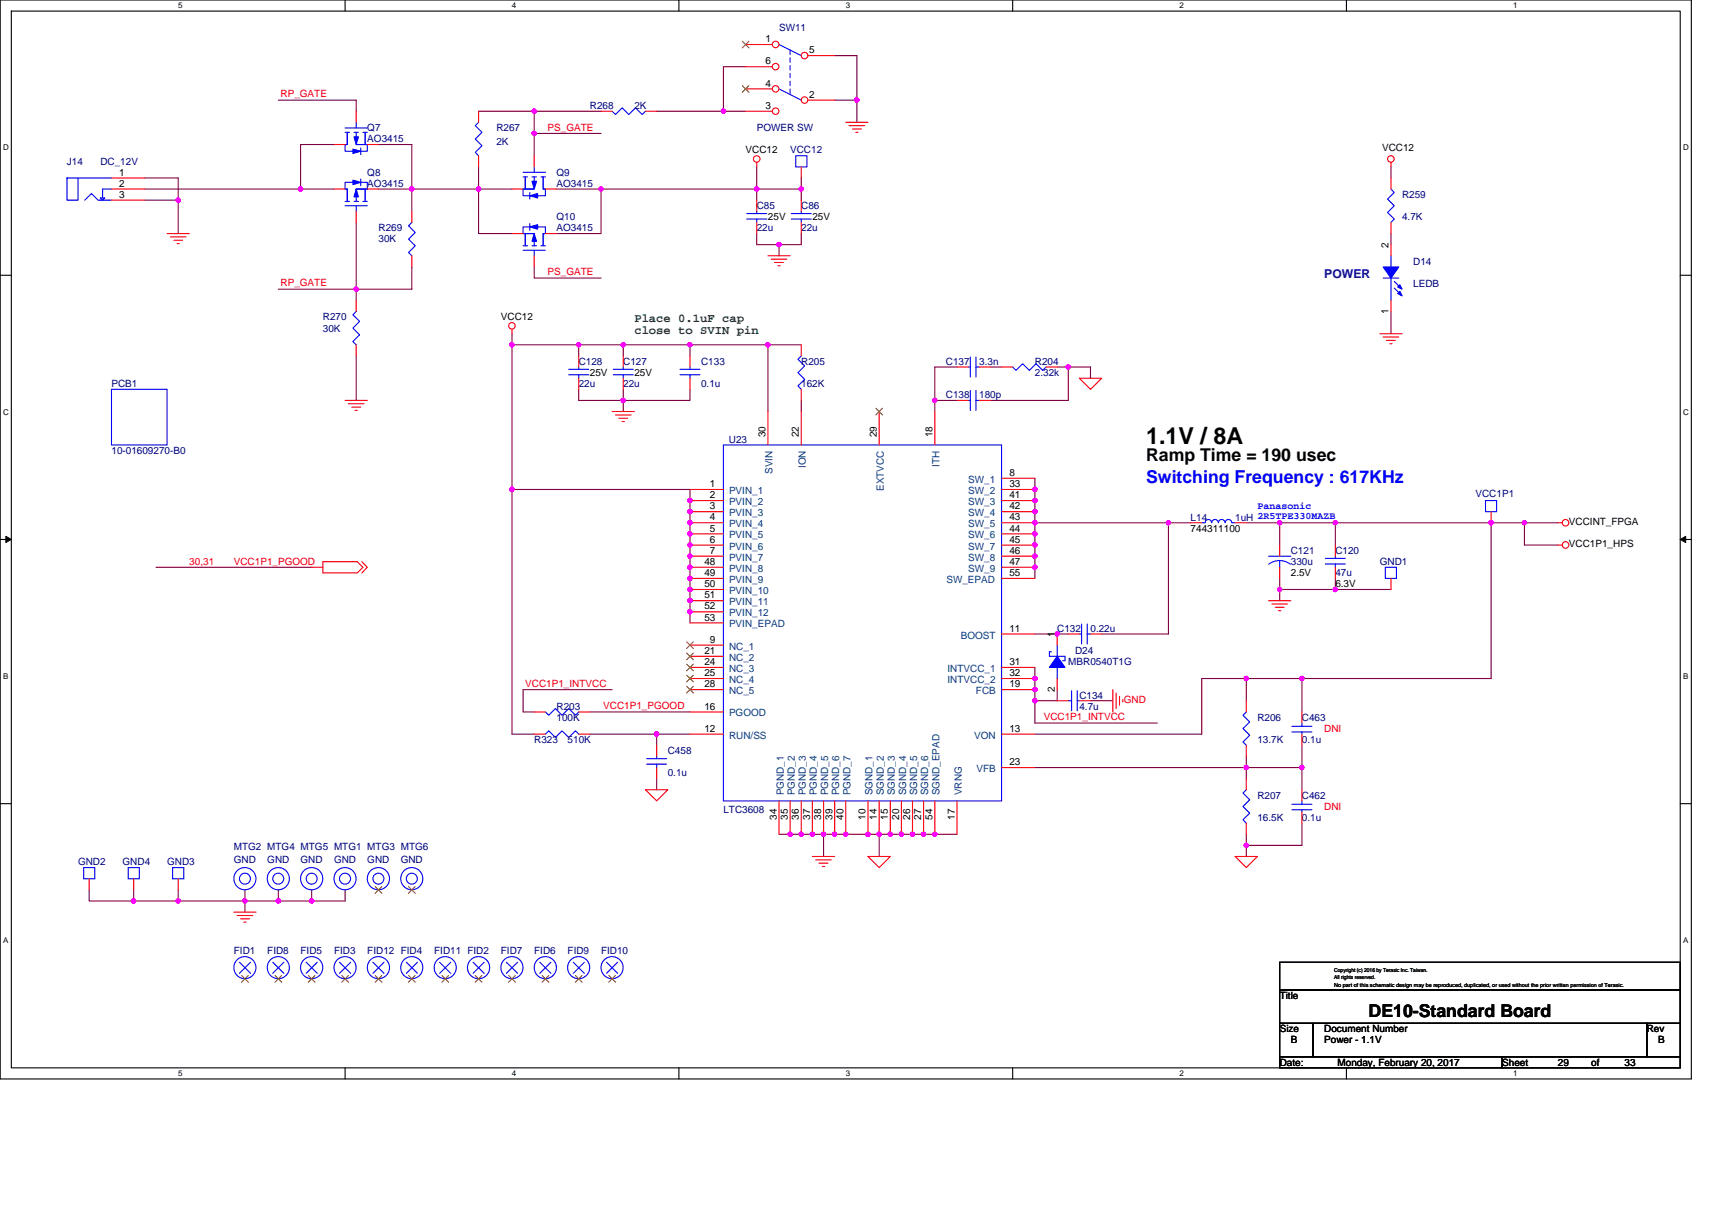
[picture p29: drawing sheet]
<svg xmlns="http://www.w3.org/2000/svg" width="297mm" height="210mm" viewBox="0 0 297 210" stroke-linecap="round" stroke-linejoin="round" font-family="sans-serif">
<defs><g id="words">
<text font-size="4" x="198.9" y="77.1">1.1V / 8A</text>
<g font-size="3.1">
<text x="198.9" y="80.1">Ramp Time = 190 usec</text>
<text x="237.5" y="176.6">DE10-Standard Board</text>
</g>
<text font-size="3.1" fill="#00f" x="198.9" y="83.9">Switching Frequency : 617KHz</text>
<text font-size="2.1" fill="#0000a0" x="229.8" y="48.3">POWER</text>
<g font-size="2.1" fill="#008000">
<text x="110.1" y="55.8">Place 0.1uF cap</text>
<text x="110.1" y="57.9">close to SVIN pin</text>
</g>
<g font-size="1.7" fill="#000080">
<text x="135.2" y="5.4">SW11</text>
<text x="63.7" y="22.8">Q7</text>
<text x="86.1" y="22.8">R267</text>
<text x="102.3" y="18.9">R268</text>
<text x="110.1" y="18.9">2K</text>
<text x="131.3" y="22.8">POWER SW</text>
<text x="11.6" y="28.6">J14</text>
<text x="17.4" y="28.6">DC_12V</text>
<text x="63.7" y="24.7">AO3415</text>
<text x="86.1" y="25.1">2K</text>
<text x="137.1" y="26.6">VCC12</text>
<text x="63.7" y="30.5">Q8</text>
<text x="63.7" y="32.4">AO3415</text>
<text x="96.6" y="30.5">Q9</text>
<text x="96.6" y="32.4">AO3415</text>
<text x="243.3" y="34.4">R259</text>
<text x="65.7" y="40.2">R269</text>
<text x="96.6" y="38.2">Q10</text>
<text x="96.6" y="40.2">AO3415</text>
<text x="131.3" y="36.3">C85</text>
<text x="131.3" y="40.2">22u</text>
<text x="139" y="36.3">C86</text>
<text x="139" y="40.2">22u</text>
<text x="243.3" y="38.2">4.7K</text>
<text x="65.7" y="42.1">30K</text>
<text x="245.2" y="45.9">D14</text>
<text x="245.2" y="49.8">LEDB</text>
<text x="56" y="55.6">R270</text>
<text x="56" y="57.5">30K</text>
<text x="100.4" y="63.3">C128</text>
<text x="108.1" y="63.3">C127</text>
<text x="121.6" y="63.3">C133</text>
<text x="139" y="63.3">R205</text>
<text x="164.1" y="63.3">C137</text>
<text x="169.9" y="63.3">3.3n</text>
<text x="179.6" y="63.3">R204</text>
<text x="179.6" y="65.2">2.32k</text>
<text x="19.3" y="67.2">PCB1</text>
<text x="100.4" y="67.2">22u</text>
<text x="108.1" y="67.2">22u</text>
<text x="121.6" y="67.2">0.1u</text>
<text x="139" y="67.2">162K</text>
<text x="164.1" y="69.1">C138</text>
<text x="169.9" y="69.1">180p</text>
<text x="126.5" y="76.8">U23</text>
<text x="19.3" y="78.8">10-01609270-B0</text>
<text x="256" y="86.3">VCC1P1</text>
<text x="206.6" y="90.3">L14</text>
<text x="214.3" y="90.3">1uH 2R5TPE330MAZB</text>
<text x="224" y="96.1">C121</text>
<text x="224" y="98.1">330u</text>
<text x="231.7" y="96.1">C120</text>
<text x="231.7" y="100">47u</text>
<text x="239.4" y="98.1">GND1</text>
<text x="183.4" y="109.6">C132</text>
<text x="186.5" y="113.5">D24</text>
<text x="189.2" y="109.6">0.22u</text>
<text x="185.4" y="115.4">MBR0540T1G</text>
<text x="96.6" y="123.1">R203</text>
<text x="96.6" y="125.1">100K</text>
<text x="187.3" y="121.2">C134</text>
<text x="187.3" y="123.1">4.7u</text>
<text x="218.2" y="125.1">R206</text>
<text x="225.9" y="125.1">C463</text>
<text x="92.7" y="128.9">R323</text>
<text x="98.5" y="128.9">510K</text>
<text x="115.9" y="130.9">C458</text>
<text x="218.2" y="128.9">13.7K</text>
<text x="225.9" y="128.9">0.1u</text>
<text x="115.9" y="134.7">0.1u</text>
<text x="125.5" y="141.1">LTC3608</text>
<text x="218.2" y="138.6">R207</text>
<text x="218.2" y="142.5">16.5K</text>
<text x="225.9" y="138.6">C462</text>
<text x="225.9" y="142.5">0.1u</text>
<text x="40.6" y="147.5">MTG2 MTG4 MTG5 MTG1 MTG3 MTG6</text>
<text x="40.6" y="149.8">GND</text>
<text x="46.4" y="149.8">GND</text>
<text x="52.2" y="149.8">GND</text>
<text x="58" y="149.8">GND</text>
<text x="63.7" y="149.8">GND</text>
<text x="69.5" y="149.8">GND</text>
<text x="13.5" y="150.2">GND2</text>
<text x="21.3" y="150.2">GND4</text>
<text x="29" y="150.2">GND3</text>
<text x="40.6" y="165.6">FID1</text>
<text x="46.4" y="165.6">FID8</text>
<text x="52.2" y="165.6">FID5</text>
<text x="58" y="165.6">FID3</text>
<text x="63.7" y="165.6">FID12 FID4</text>
<text x="75.3" y="165.6">FID11 FID2</text>
<text x="86.9" y="165.6">FID7</text>
<text x="92.7" y="165.6">FID6</text>
<text x="98.5" y="165.6">FID9</text>
<text x="104.3" y="165.6">FID10</text>
</g>
<g font-size="1.7">
<text x="132.8" y="7.3">1</text>
<text x="132.8" y="11.2">6</text>
<text x="140.4" y="9.2">5</text>
<text x="132.8" y="15">4</text>
<text x="140.4" y="17">2</text>
<text x="132.8" y="18.9">3</text>
<text x="129.4" y="26.6">VCC12</text>
<text x="239.8" y="26.2">VCC12</text>
<text x="20.7" y="30.5">1</text>
<text x="20.7" y="32.4">2</text>
<text x="20.7" y="34.3">3</text>
<text x="133.2" y="38.2">25V</text>
<text x="140.9" y="38.2">25V</text>
<text x="240.9" y="43" transform="rotate(-90 240.9 43)">2</text>
<text x="86.9" y="55.6">VCC12</text>
<text x="240.9" y="54.4" transform="rotate(-90 240.9 54.4)">1</text>
<text x="102.3" y="65.2">25V</text>
<text x="110.1" y="65.2">25V</text>
<text x="132.8" y="75.9" transform="rotate(-90 132.8 75.9)">30</text>
<text x="138.6" y="75.9" transform="rotate(-90 138.6 75.9)">22</text>
<text x="152.1" y="75.9" transform="rotate(-90 152.1 75.9)">29</text>
<text x="161.8" y="75.9" transform="rotate(-90 161.8 75.9)">18</text>
<text x="175.1" y="82.6">8</text>
<text x="123.2" y="84.5">1</text>
<text x="123.2" y="86.5">2</text>
<text x="123.2" y="88.4">3</text>
<text x="175.1" y="84.5">33</text>
<text x="175.1" y="86.5">41</text>
<text x="175.1" y="88.4">42</text>
<text x="123.2" y="90.3">4</text>
<text x="123.2" y="92.2">5</text>
<text x="123.2" y="94.2">6</text>
<text x="175.1" y="90.3">43</text>
<text x="175.1" y="92.2">44</text>
<text x="175.1" y="94.2">45</text>
<text x="206.6" y="92.3">744311100</text>
<text x="272.2" y="91.1">VCCINT_FPGA</text>
<text x="272.2" y="95">VCC1P1_HPS</text>
<text x="122.2" y="98">48</text>
<text x="122.2" y="100">49</text>
<text x="122.2" y="101.9">50</text>
<text x="123.2" y="96.1">7</text>
<text x="175.1" y="96.1">46</text>
<text x="175.1" y="98">47</text>
<text x="175.1" y="100">55</text>
<text x="224" y="100">2.5V</text>
<text x="231.7" y="101.9">6.3V</text>
<text x="122.2" y="103.8">51</text>
<text x="122.2" y="105.8">52</text>
<text x="122.2" y="107.7">53</text>
<text x="122.2" y="113.5">21</text>
<text x="123.2" y="111.5">9</text>
<text x="175.1" y="109.6">11</text>
<text x="183" y="110.6" transform="rotate(-90 183 110.6)">1</text>
<text x="122.2" y="115.4">24</text>
<text x="122.2" y="117.3">25</text>
<text x="122.2" y="119.3">28</text>
<text x="175.1" y="119.3">19</text>
<text x="175.1" y="115.4">31</text>
<text x="175.1" y="117.3">32</text>
<text x="122.2" y="123.1">16</text>
<text x="183" y="120.1" transform="rotate(-90 183 120.1)">2</text>
<text x="122.2" y="127">12</text>
<text x="175.1" y="127">13</text>
<text x="175.1" y="132.8">23</text>
<text x="134.8" y="142.2" transform="rotate(-90 134.8 142.2)">34</text>
<text x="136.7" y="142.2" transform="rotate(-90 136.7 142.2)">35</text>
<text x="138.6" y="142.2" transform="rotate(-90 138.6 142.2)">36</text>
<text x="140.5" y="142.2" transform="rotate(-90 140.5 142.2)">37</text>
<text x="142.5" y="142.2" transform="rotate(-90 142.5 142.2)">38</text>
<text x="144.4" y="142.2" transform="rotate(-90 144.4 142.2)">39</text>
<text x="146.3" y="142.2" transform="rotate(-90 146.3 142.2)">40</text>
<text x="150.2" y="142.2" transform="rotate(-90 150.2 142.2)">10</text>
<text x="152.1" y="142.2" transform="rotate(-90 152.1 142.2)">14</text>
<text x="154.1" y="142.2" transform="rotate(-90 154.1 142.2)">15</text>
<text x="156" y="142.2" transform="rotate(-90 156 142.2)">20</text>
<text x="157.9" y="142.2" transform="rotate(-90 157.9 142.2)">26</text>
<text x="159.8" y="142.2" transform="rotate(-90 159.8 142.2)">27</text>
<text x="161.8" y="142.2" transform="rotate(-90 161.8 142.2)">54</text>
<text x="165.6" y="142.2" transform="rotate(-90 165.6 142.2)">17</text>
<text x="222" y="173.4">Title</text>
<text x="222" y="179.1">Size</text>
<text x="229.8" y="179.1">Document Number</text>
<text x="285.7" y="179.1">Rev</text>
<text x="222" y="184.9">Date:</text>
<text x="224" y="181.1">B</text>
<text x="229.8" y="181.1">Power - 1.1V</text>
<text x="232.1" y="184.9">Monday, February 20, 2017</text>
<text x="260.6" y="184.9">Sheet</text>
<text x="270.3" y="184.9">29</text>
<text x="276.1" y="184.9">of</text>
<text x="281.9" y="184.9">33</text>
<text x="287.7" y="181.1">B</text>
</g>
<g font-size="1.7" fill="#f00">
<text x="48.7" y="16.9">RP_GATE</text>
<text x="95" y="22.7">PS_GATE</text>
<text x="95" y="47.8">PS_GATE</text>
<text x="48.7" y="49.7">RP_GATE</text>
<text x="32.8" y="98.1">30,31</text>
<text x="40.6" y="98.1">VCC1P1_PGOOD</text>
<text x="91.1" y="119.2">VCC1P1_INTVCC</text>
<text x="104.7" y="123.1">VCC1P1_PGOOD</text>
<text x="181.1" y="125">VCC1P1_INTVCC</text>
<text x="195" y="122">GND</text>
<text x="229.8" y="127">DNI</text>
<text x="229.8" y="140.5">DNI</text>
</g>
<g font-size="1.7" fill="#004080">
<text x="134" y="82.2" transform="rotate(-90 134 82.2)">SVIN</text>
<text x="139.8" y="81.3" transform="rotate(-90 139.8 81.3)">ION</text>
<text x="163" y="81" transform="rotate(-90 163 81)">ITH</text>
<text x="168" y="83.8">SW_1</text>
<text x="126.5" y="85.7">PVIN_1</text>
<text x="126.5" y="87.7">PVIN_2</text>
<text x="126.5" y="89.6">PVIN_3</text>
<text x="153.3" y="85.2" transform="rotate(-90 153.3 85.2)">EXTVCC</text>
<text x="168" y="85.7">SW_2</text>
<text x="168" y="87.7">SW_3</text>
<text x="168" y="89.6">SW_4</text>
<text x="126.5" y="91.5">PVIN_4</text>
<text x="126.5" y="93.4">PVIN_5</text>
<text x="126.5" y="95.4">PVIN_6</text>
<text x="168" y="91.5">SW_5</text>
<text x="168" y="93.4">SW_6</text>
<text x="168" y="95.4">SW_7</text>
<text x="126.5" y="97.3">PVIN_7</text>
<text x="126.5" y="99.2">PVIN_8</text>
<text x="126.5" y="101.2">PVIN_9</text>
<text x="164.2" y="101.2">SW_EPAD</text>
<text x="168" y="97.3">SW_8</text>
<text x="168" y="99.2">SW_9</text>
<text x="126.5" y="103.1">PVIN_10</text>
<text x="126.5" y="105">PVIN_11</text>
<text x="126.5" y="107">PVIN_12</text>
<text x="126.5" y="108.9">PVIN_EPAD</text>
<text x="126.5" y="112.7">NC_1</text>
<text x="166.7" y="110.8">BOOST</text>
<text x="126.5" y="114.7">NC_2</text>
<text x="126.5" y="116.6">NC_3</text>
<text x="126.5" y="118.5">NC_4</text>
<text x="164.4" y="116.6">INTVCC_1</text>
<text x="164.4" y="118.5">INTVCC_2</text>
<text x="126.5" y="124.3">PGOOD</text>
<text x="126.5" y="120.5">NC_5</text>
<text x="169.3" y="120.5">FCB</text>
<text x="126.5" y="128.2">RUN/SS</text>
<text x="169" y="128.2">VON</text>
<text x="169.4" y="134">VFB</text>
<text x="136" y="138" transform="rotate(-90 136 138)">PGND_1</text>
<text x="137.9" y="138" transform="rotate(-90 137.9 138)">PGND_2</text>
<text x="139.8" y="138" transform="rotate(-90 139.8 138)">PGND_3</text>
<text x="141.7" y="138" transform="rotate(-90 141.7 138)">PGND_4</text>
<text x="143.7" y="138" transform="rotate(-90 143.7 138)">PGND_5</text>
<text x="145.6" y="138" transform="rotate(-90 145.6 138)">PGND_6</text>
<text x="147.5" y="138" transform="rotate(-90 147.5 138)">PGND_7</text>
<text x="151.4" y="138" transform="rotate(-90 151.4 138)">SGND_1</text>
<text x="153.3" y="138" transform="rotate(-90 153.3 138)">SGND_2</text>
<text x="155.3" y="138" transform="rotate(-90 155.3 138)">SGND_3</text>
<text x="157.2" y="138" transform="rotate(-90 157.2 138)">SGND_4</text>
<text x="159.1" y="138" transform="rotate(-90 159.1 138)">SGND_5</text>
<text x="161.1" y="138" transform="rotate(-90 161.1 138)">SGND_6</text>
<text x="163" y="138" transform="rotate(-90 163 138)">SGND_EPAD</text>
<text x="166.9" y="138" transform="rotate(-90 166.9 138)">VRNG</text>
</g>
<text font-size="1.7" fill="#00f" x="218.2" y="88.3">Panasonic</text>
<g font-size="1.4">
<text x="30.9" y="1.5">5</text>
<text x="88.8" y="1.5">4</text>
<text x="146.7" y="1.5">3</text>
<text x="204.7" y="1.5">2</text>
<text x="262.6" y="1.5">1</text>
<text x=".5" y="26.1">D</text>
<text x="292" y="26.1">D</text>
<text x=".5" y="71.9">C</text>
<text x="292" y="71.9">C</text>
<text x=".5" y="117.8">B</text>
<text x="292" y="117.8">B</text>
<text x=".5" y="163.6">A</text>
<text x="292" y="163.6">A</text>
<text x="30.9" y="186.8">5</text>
<text x="88.8" y="186.8">4</text>
<text x="146.7" y="186.8">3</text>
<text x="204.7" y="186.8">2</text>
<text x="262.6" y="186.8">1</text>
</g>
<g font-size="1">
<text x="231.5" y="168.6">Copyright (c) 2016 by Terasic Inc. Taiwan.</text>
<text x="231.5" y="171.3">No part of this schematic design may be reproduced, duplicated, or used without the prior written permission of Terasic.</text>
<text x="231.5" y="169.9">All rights reserved.</text>
</g>
</g></defs>
<path d="M0 0h293.5v187.2h-293.5zM2 1.9h289.5v183.4h-289.5z" fill="none" stroke="#000" stroke-width=".19"/>
<g fill="#fff">
<path d="M30.9 .2h.8v1.6h-.8z"/>
<path d="M30.9 185.5h.8v1.6h-.8z"/>
</g>
<path d="M59.9 0v1.9M59.9 185.3v1.9" fill="none" stroke="#000" stroke-width=".19"/>
<g fill="#fff">
<path d="M88.8 .2h.8v1.6h-.8z"/>
<path d="M88.8 185.5h.8v1.6h-.8z"/>
</g>
<path d="M117.8 0v1.9M117.8 185.3v1.9" fill="none" stroke="#000" stroke-width=".19"/>
<g fill="#fff">
<path d="M146.7 .2h.8v1.6h-.8z"/>
<path d="M146.7 185.5h.8v1.6h-.8z"/>
</g>
<path d="M175.7 0v1.9M175.7 185.3v1.9" fill="none" stroke="#000" stroke-width=".19"/>
<g fill="#fff">
<path d="M204.7 .2h.7v1.6h-.7z"/>
<path d="M204.7 185.5h.7v1.6h-.7z"/>
</g>
<path d="M233.6 0v1.9M233.6 185.3v1.9" fill="none" stroke="#000" stroke-width=".19"/>
<g fill="#fff">
<path d="M262.6 .2h.7v1.6h-.7z"/>
<path d="M262.6 185.5h.7v1.6h-.7z"/>
<path d="M.5 24.8h1v1.6h-1z"/>
<path d="M292 24.8h1v1.6h-1z"/>
<path d="M.5 70.7h1v1.5h-1z"/>
<path d="M292 70.7h1v1.5h-1z"/>
</g>
<path d="M0 47.8h2M291.5 47.8h2" fill="none" stroke="#000" stroke-width=".19"/>
<g fill="#fff">
<path d="M.5 116.5h.9v1.6h-.9z"/>
<path d="M292 116.5h.9v1.6h-.9z"/>
</g>
<path d="M0 93.6h2M291.5 93.6h2" fill="none" stroke="#000" stroke-width=".19"/>
<path d="M1 93.1l1 .5-1 .5zM291.5 93.6l1-.5v1z" fill="#000" stroke="#000" stroke-width=".17"/>
<g fill="#fff">
<path d="M.5 162.4h.9v1.5h-.9z"/>
<path d="M292 162.4h.9v1.5h-.9z"/>
</g>
<path d="M0 139.5h2M291.5 139.5h2M222 167h69.5v4.8h-69.5zM222 171.8h69.5v5.8h-69.5zM222 177.6h5.8v5.8h-5.8zM227.8 177.6h57.9v5.8h-57.9zM285.7 177.6h5.8v5.8h-5.8zM222 183.4h38.6v1.9h-38.6zM260.6 183.4h30.9v1.9h-30.9z" fill="none" stroke="#000" stroke-width=".19"/>
<g fill="none" stroke="#800040" stroke-width=".19">
<path d="M48.3 17.4h13.5v1.9M83 19.3h9.7M104.3 19.3h-11.6v3.9M113.9 19.3h11.6M125.5 19.3h3.9M129.4 11.6h-3.9v7.7M144.8 17.4h3.9M144.8 9.7h3.9v11.5M25.1 32.8h27.1M25.1 30.9h5.8v3.8M25.1 34.7h5.8M30.9 34.7v5.8"/>
<path d="M52.2 32.8h5.8M58 25.1h-5.8v7.7M61.8 38.6v11.6h-13.5M65.7 32.8h5.8M65.7 25.1h5.8v7.7M71.5 32.8v3.9M71.5 32.8h11.5M83 29v3.8M83 32.8h5.8M83 32.8v7.7h5.8M92.7 23.2h11.6M92.7 23.2v3.8"/>
<path d="M96.6 32.8h7.7M104.3 32.8h27M104.3 32.8v7.7h-7.7M131.3 32.8v1.9M131.3 29v3.8M131.3 32.8h7.7M139 32.8v1.9M139 30.9v1.9M241.3 29v1.9M71.5 46.3v3.9h-9.7v1.9M88.8 59.8v25.1M88.8 57.9v1.9"/>
<path d="M88.8 59.8h11.6M92.7 46.3v2h11.6M100.4 59.8h7.7M100.4 59.8v2M108.1 59.8v2M108.1 59.8h11.6M119.7 59.8v2M119.7 59.8h13.5M131.3 40.5v2h3.9v1.9M133.2 59.8v11.6M133.2 59.8h5.8M139 40.5v2h-3.8"/>
<path d="M241.3 54v3.9M241.3 40.5v2M61.8 61.8v7.7M100.4 67.6v1.9h7.7v1.9M119.7 67.6v1.9h-11.6v-1.9M139 69.5v1.9M162.2 69.5v1.9M162.2 69.5h3.8M166 63.7h-3.8v5.8M171.8 63.7h2M183.4 63.7h2v5.8h-13.6M185.4 63.7h3.8v1.9"/>
<path d="M27.1 98.4h27M88.8 84.9v42.5h3.9M88.8 84.9h30.9v23.2M179.6 83v7.7M179.6 90.7v9.7M179.6 90.7h23.1M202.7 90.7h3.9M202.7 90.7v19.3h-11.5M216.2 90.7h5.8M222 90.7h9.7v3.9M222 90.7v3.9M231.7 90.7h27"/>
<path d="M258.7 90.7v27.1h-32.8M258.7 90.7h5.8M264.5 90.7v3.9h5.8M264.5 90.7h5.8M106.2 119.7h-15.4v3.8h1.9M179.6 110h5.8M179.6 115.8v5.8M183.4 119.7v1.9h-3.8M216.2 117.8h9.7M216.2 117.8h-7.7v9.6h-28.9M216.2 117.8v3.8M222 102.3h9.7"/>
<path d="M222 100.4v1.9M222 102.3v1.9M225.9 117.8v5.7M231.7 102.3h9.6M231.7 100.4v1.9M102.3 127.4h11.6M102.3 123.5h17.4M113.9 135.1v2M113.9 127.4v1.9M113.9 127.4h5.8M179.6 133.2h36.6M179.6 121.6v3.9h21.2"/>
<path d="M189.2 121.6h3.9M216.2 133.2h9.7M216.2 131.3v1.9M216.2 133.2v1.9M225.9 129.3v3.9M225.9 133.2v3.9M15.5 154.4v2h7.7M23.2 154.4v2M30.9 154.4v2h-7.7M30.9 156.4h11.6M42.5 156.4v1.9M42.5 156.4h5.8"/>
<path d="M42.5 154.4v2M48.3 154.4v2M48.3 156.4h5.8M54.1 154.4v2M59.9 154.4v2h-5.8M142.9 144.8v3.8M142.9 144.8h9.6M142.9 144.8h-7.7M152.5 144.8v3.8M152.5 144.8h13.5M216.2 144.8v1.9M216.2 146.7v1.9"/>
<path d="M225.9 142.9v3.8h-9.7"/>
</g>
<g fill="#f0f" stroke="#f0f" stroke-width=".19">
<circle cx="54.1" cy="156.3" r=".38"/>
<circle cx="42.5" cy="156.3" r=".38"/>
<circle cx="30.9" cy="156.3" r=".38"/>
<circle cx="148.7" cy="17.4" r=".38"/>
<circle cx="125.5" cy="19.3" r=".38"/>
<circle cx="139" cy="32.8" r=".38"/>
<circle cx="135.2" cy="42.4" r=".38"/>
<circle cx="92.7" cy="19.3" r=".38"/>
<circle cx="30.9" cy="34.7" r=".38"/>
<circle cx="225.9" cy="117.7" r=".38"/>
<circle cx="216.2" cy="117.7" r=".38"/>
<circle cx="258.7" cy="90.7" r=".38"/>
<circle cx="202.7" cy="90.7" r=".38"/>
<circle cx="185.3" cy="63.7" r=".38"/>
<circle cx="162.2" cy="69.5" r=".38"/>
<circle cx="133.2" cy="59.8" r=".38"/>
<circle cx="100.4" cy="59.8" r=".38"/>
<circle cx="137.1" cy="144.8" r=".38"/>
<circle cx="144.8" cy="144.8" r=".38"/>
<circle cx="142.9" cy="144.8" r=".38"/>
<circle cx="140.9" cy="144.8" r=".38"/>
<circle cx="139" cy="144.8" r=".38"/>
<circle cx="156.4" cy="144.8" r=".38"/>
<circle cx="154.5" cy="144.8" r=".38"/>
<circle cx="162.2" cy="144.8" r=".38"/>
<circle cx="160.3" cy="144.8" r=".38"/>
<circle cx="158.3" cy="144.8" r=".38"/>
<circle cx="152.5" cy="144.8" r=".38"/>
<circle cx="88.8" cy="59.8" r=".38"/>
<circle cx="119.7" cy="106.2" r=".38"/>
<circle cx="119.7" cy="104.2" r=".38"/>
<circle cx="119.7" cy="88.8" r=".38"/>
<circle cx="119.7" cy="86.9" r=".38"/>
<circle cx="119.7" cy="102.3" r=".38"/>
<circle cx="119.7" cy="90.7" r=".38"/>
<circle cx="119.7" cy="96.5" r=".38"/>
<circle cx="119.7" cy="94.6" r=".38"/>
<circle cx="119.7" cy="100.4" r=".38"/>
<circle cx="119.7" cy="98.4" r=".38"/>
<circle cx="119.7" cy="92.6" r=".38"/>
<circle cx="113.9" cy="127.4" r=".38"/>
<circle cx="88.8" cy="84.9" r=".38"/>
<circle cx="183.4" cy="110" r=".38"/>
<circle cx="179.6" cy="86.9" r=".38"/>
<circle cx="179.6" cy="84.9" r=".38"/>
<circle cx="179.6" cy="92.6" r=".38"/>
<circle cx="179.6" cy="88.8" r=".38"/>
<circle cx="179.6" cy="96.5" r=".38"/>
<circle cx="179.6" cy="94.6" r=".38"/>
<circle cx="179.6" cy="121.6" r=".38"/>
<circle cx="222" cy="90.7" r=".38"/>
<circle cx="108.1" cy="59.8" r=".38"/>
<circle cx="119.7" cy="59.8" r=".38"/>
<circle cx="179.6" cy="119.7" r=".38"/>
<circle cx="179.6" cy="117.7" r=".38"/>
<circle cx="179.6" cy="98.4" r=".38"/>
<circle cx="48.3" cy="156.3" r=".38"/>
<circle cx="179.6" cy="90.7" r=".38"/>
<circle cx="23.2" cy="156.3" r=".38"/>
<circle cx="231.7" cy="90.7" r=".38"/>
<circle cx="264.5" cy="90.7" r=".38"/>
<circle cx="222" cy="102.3" r=".38"/>
<circle cx="231.7" cy="102.3" r=".38"/>
<circle cx="150.6" cy="144.8" r=".38"/>
<circle cx="146.7" cy="144.8" r=".38"/>
<circle cx="225.9" cy="133.2" r=".38"/>
<circle cx="216.2" cy="133.2" r=".38"/>
<circle cx="216.2" cy="146.7" r=".38"/>
<circle cx="52.1" cy="32.8" r=".38"/>
<circle cx="61.8" cy="50.2" r=".38"/>
<circle cx="83" cy="32.8" r=".38"/>
<circle cx="71.4" cy="32.8" r=".38"/>
<circle cx="131.3" cy="32.8" r=".38"/>
<circle cx="104.3" cy="32.8" r=".38"/>
<circle cx="92.7" cy="23.1" r=".38"/>
<circle cx="108.1" cy="69.5" r=".38"/>
</g>
<g fill="none" stroke="#f00" stroke-width=".19">
<path d="M61.8 19.3v1.9M83 19.3v1.9M104.3 19.3h1.9M112 19.3h1.9M19.3 30.9h5.8M19.3 32.8h5.8M19.3 34.7h5.8M58 32.8h1.9M58 25.1h1.9M61.8 36.7v1.9M63.7 32.8h2M63.7 25.1h2"/>
<path d="M71.5 36.7v1.9M83 27v2M88.8 32.8h2M92.7 27v2M94.6 32.8h2M131.3 28.2v.8M139 29v1.9M139 34.7v2M139 38.6v1.9M146.7 21.2h3.9M147.3 21.8h2.7M147.9 22.4h1.6"/>
<path d="M148.5 23h.4M241.3 28.2v.8M241.3 30.9v1.9M241.3 38.6v1.9M29 40.5h3.8M29.6 41.1h2.7M30.2 41.7h1.5M30.7 42.3h.4M61.8 59.8v2M61.8 52.1v1.9M71.5 44.4v1.9M88.8 40.5h2"/>
<path d="M88.8 57.1v.8M92.7 44.4v1.9M94.6 40.5h2M133.2 44.4h3.9M133.8 45h2.7M134.4 45.6h1.5M135 46.1h.4M139 59.8v2M239.4 57.9h3.9M240 58.5h2.7M240.6 59.1h1.5M241.1 59.6h.4"/>
<path d="M241.3 42.5v1.9M241.3 52.1v1.9M59.9 69.5h3.8M60.4 70.1h2.8M61 70.7h1.6M61.6 71.2h.4M100.4 61.8v1.9M100.4 65.6v2M106.2 71.4h3.9M106.8 72h2.7M107.4 72.6h1.5M107.9 73.2h.4"/>
<path d="M119.7 61.8v1.9M119.7 65.6v2M133.2 71.4v5.8M139 67.6v1.9M139 71.4v5.8M152.5 71.4v5.8M162.2 71.4v5.8M166 69.5h2M169.9 69.5h1.9M187.3 65.6h3.9l-2 2zM54.1 98.4h1.9M56 97.5h6l1 .9-1 1h-6z"/>
<path d="M62.8 97.5l.9 .9-.9 1M119.7 84.9h5.8M119.7 86.9h5.8M119.7 88.8h5.8M119.7 90.7h5.8M119.7 92.6h5.8M119.7 94.6h5.8M119.7 96.5h5.8M119.7 98.4h5.8M173.8 83h5.8M173.8 84.9h5.8M173.8 86.9h5.8"/>
<path d="M173.8 88.8h5.8M173.8 90.7h5.8M173.8 92.6h5.8M173.8 94.6h5.8M173.8 96.5h5.8M173.8 98.4h5.8M206.6 90.7h1.9M214.3 90.7h1.9M231.7 94.6v1.9M231.7 98.4v2M258.7 88.8v1.9M270.3 94.6h.8"/>
<path d="M270.3 90.7h.8M119.7 100.4h5.8M119.7 102.3h5.8M119.7 104.2h5.8M119.7 106.2h5.8M119.7 108.1h5.8M119.7 112h5.8M119.7 113.9h5.8M119.7 115.8h5.8M119.7 117.8h5.8M119.7 119.7h5.8M173.8 100.4h5.8"/>
<path d="M173.8 110h5.8M173.8 119.7h5.8M173.8 115.8h5.8M173.8 117.8h5.8M185.4 110h1.9M189.2 110h2M193.1 119.7v3.8M220.1 104.2h3.9M220.7 104.8h2.7M221.3 105.4h1.5M221.8 106h.4M241.3 100.4v1.9"/>
<path d="M92.7 127.4h1.9M92.7 123.5h1.9M100.4 127.4h1.9M100.4 123.5h1.9M112 137.1h3.9l-2 1.9zM113.9 129.3v2M113.9 133.2v1.9M119.7 127.4h5.8M119.7 123.5h5.8M135.2 139v5.8M137.1 139v5.8M139 139v5.8"/>
<path d="M140.9 139v5.8M142.9 139v5.8M144.8 139v5.8M146.7 139v5.8M150.6 139v5.8M152.5 139v5.8M154.5 139v5.8M156.4 139v5.8M158.3 139v5.8M160.2 139v5.8M162.2 139v5.8M166 139v5.8"/>
<path d="M173.8 133.2h5.8M173.8 127.4h5.8M193.7 120.3v2.7M194.2 120.8v1.6M194.8 121.4v.4M216.2 135.1v2M216.2 129.3v2M216.2 121.6v1.9M225.9 137.1v1.9M225.9 127.4v1.9M225.9 123.5v2M15.5 152.5v1.9"/>
<path d="M23.2 152.5v1.9M30.9 152.5v1.9M40.6 158.3h3.8M41.1 158.9h2.8M41.7 159.4h1.6M42.5 154.4h.1M48.3 154.4h.1M54.1 154.4h.1M65.7 154.4h.1M71.5 154.4h.1M140.9 148.6h3.9M141.5 149.2h2.7"/>
<path d="M142.1 149.8h1.6M142.7 150.4h.4M150.6 148.6h3.9l-2 2zM214.3 148.6h3.9l-2 2zM216.2 142.9v1.9M225.9 140.9v2M42.3 160h.4M42.5 169.9h.1M48.3 169.9h.1M59.9 169.9h.1M65.7 169.9h.1M71.5 169.9h.1"/>
<path d="M77.3 169.9h.1M83 169.9h.1M88.8 169.9h.1M94.6 169.9h.1M100.4 169.9h.1M106.2 169.9h.1"/>
<circle cx="131.3" cy="27.6" r=".57"/>
<circle cx="241.3" cy="27.6" r=".57"/>
<circle cx="88.8" cy="56.5" r=".57"/>
<circle cx="271.6" cy="94.6" r=".57"/>
<circle cx="271.6" cy="90.7" r=".57"/>
</g>
<g fill="none" stroke="#00f" stroke-width=".19">
<path d="M106.2 19.3l.6 .6 1.1-1.2 1.2 1.2 1.2-1.2 1.1 1.2 .6-.6M135.2 7.7l3.8 2M135.2 15.4l3.8 2M137.1 8.7v.8M137.1 10v.8M137.1 11.4v.7M137.1 12.7v.8M137.1 14.1v.8M137.1 15.4v.8M11.6 30.9h1.9v3.8h-1.9zM13.5 30.9h5.8M14.7 34.7l1.2-1.1 1.1 1.1h2.3"/>
<path d="M17.4 34.4h.8l-.4 .3zM19.3 32.8h-1.5v1.6M59.9 32.8h.4v1.9M59.9 25.1v1.1h1.3M59.9 35.7h3.8M59.9 22.2h3.8M59.9 32.8h.4v2.1M59.9 34.9h.7M59.9 23h.7M60.3 23.2v1.9h-.4M60.3 23v2.1h-.4M61.2 31.6h-1.3v1.2"/>
<path d="M61.4 34.9h.8M61.4 23h.8M61.8 33.8v1.1M61.8 30.9h.1M61.8 23v1.1M61.8 27h.1M61.8 35.7v1M61.8 25.1h1.9v1.1h-1.1M61.8 21.2v1M62.6 31.6h1.1v1.2h-1.9M62.6 31.1v1.1M62.6 25.7v1.1"/>
<path d="M63 34.9h.7M63 23h.7M63.3 33v1.7M63.3 32.8v2.1M63.3 23.2v1.7M63.3 23v2.1M71.5 38.6l-.6 .6 1.1 1.1-1.1 1.2 1.1 1.2-1.1 1.1 .6 .6M83 21.2l-.5 .6 1.1 1.2-1.1 1.1 1.1 1.2-1.1 1.1 .5 .6M90.8 29.9h3.8M90.8 30.7h.7M91.1 30.7v2.1M91.1 30.9v1.7"/>
<path d="M91.9 39.4h-1.1v1.1h1.9M91.9 38.8v1.2M91.9 33.4v1.1M92.3 30.7h.8M92.7 38.6h.1M92.7 29v.9M92.7 30.7v1.2M92.7 34.7h.1M92.7 32.8h-1.9v1.2h1.1M93.3 39.4h1.3v1.1M93.8 30.7h.8M94.2 30.9v1.9h.4"/>
<path d="M94.2 30.7v2.1h.4M94.6 32.8v1.2h-1.3M137.3 38h3.5M137.3 37.1h3.5M138.1 27h1.9v2h-1.9zM139 36.7v.4M139 38v.6M241.3 32.8l.6 .6-1.2 1.1 1.2 1.2-1.2 1.2 1.2 1.1-.6 .6M61.8 54l-.6 .6 1.2 1.2-1.2 1.1 1.2 1.2-1.2 1.2 .6 .5M90.8 43.4h3.8M90.8 42.7h.7M91.1 40.5v2.2"/>
<path d="M91.1 40.7v1.8M92.3 42.7h.8M92.7 43.4v1M92.7 41.5v1.2M93.8 42.7h.8M94.6 40.5h-.4v2M94.6 40.5h-.4v2.2M240 48.3h2.7M241.3 44.4v1.9M241.3 48.3v3.8M241.9 48.8l1.2 1.2M241.9 50l1.2 1.2"/>
<path d="M19.3 67.6h9.7v9.6h-9.7zM98.7 65h3.4M98.7 64.1h3.4M100.4 63.7v.4M100.4 65v.6M118 65h3.5M118 64.1h3.5M119.7 63.7v.4M119.7 65v.6M125.5 77.2h48.3v61.8h-48.3zM139 61.8l-.6 .6 1.2 1.1-1.2 1.2 1.2 1.1-1.2 1.2 .6 .6M168 69.5h.4"/>
<path d="M168.4 67.8v3.4M169.3 69.5h.6M169.3 67.8v3.4M211.4 90.7a.57 .57 0 0 0-.6-.6 .57 .57 0 0 0-.6 .6 .57 .57 0 0 0-.5-.6 .57 .57 0 0 0-.6 .6h-.6M211.4 90.7a.57 .57 0 0 1 .6-.6 .57 .57 0 0 1 .6 .6M212.6 90.7a.57 .57 0 0 1 .5-.6 .57 .57 0 0 1 .6 .6M213.7 90.7h.6M230 97.9h3.4M230 96.9h3.4M231.7 96.5v.4M231.7 97.9v.5M240.4 98.4h1.9v2h-1.9z"/>
<path d="M257.7 86.9h2v1.9h-2zM187.3 110h.4M187.7 108.3v3.5M188.6 110h.6M188.6 108.3v3.5M94.6 127.4l.6-.6 1.2 1.2 1.1-1.2 1.2 1.2 1.1-1.2 .6 .6M94.6 123.5l.6 .6 1.2-1.1 1.1 1.1 1.2-1.1 1.1 1.1 .6-.6M112.2 132.6h3.5M112.2 131.7h3.5M113.9 131.3v.4M113.9 132.6v.6M216.2 137.1l-.5 .5 1.1 1.2-1.1 1.2 1.1 1.1-1.1 1.2 .5 .6"/>
<path d="M216.2 123.5l-.5 .6 1.1 1.2-1.1 1.1 1.1 1.2-1.1 1.2 .5 .5M224.2 139.6h3.4M224.2 126h3.4M224.2 127h3.4M225.9 139v.6M225.9 127v.4M225.9 125.5v.5M14.5 150.6h1.9v1.9h-1.9zM22.2 150.6h2v1.9h-2zM29.9 150.6h2v1.9h-2zM224.2 140.5h3.4M225.9 140.5v.4"/>
<path d="M41.5 167l2 1.9M43.5 167l-2 1.9M47.3 167l2 1.9M49.3 167l-2 1.9M58.9 167l2 1.9M60.9 167l-2 1.9M64.7 167l1.9 1.9M66.6 167l-1.9 1.9M70.5 167l1.9 1.9M72.4 167l-1.9 1.9M76.3 167l1.9 1.9M78.2 167l-1.9 1.9"/>
<path d="M82.1 167l1.9 1.9M84 167l-1.9 1.9M87.9 167l1.9 1.9M89.8 167l-1.9 1.9M93.7 167l1.9 1.9M95.6 167l-1.9 1.9M99.5 167l1.9 1.9M101.4 167l-1.9 1.9M105.2 167l2 1.9M107.2 167l-2 1.9"/>
<circle cx="42.5" cy="152.5" r="1.92"/>
<circle cx="42.5" cy="152.5" r=".95"/>
<circle cx="48.3" cy="152.5" r=".95"/>
<circle cx="48.3" cy="152.5" r="1.92"/>
<circle cx="54.1" cy="152.5" r="1.93"/>
<circle cx="54.1" cy="152.5" r=".95"/>
<circle cx="65.7" cy="152.5" r="1.93"/>
<circle cx="65.7" cy="152.5" r=".95"/>
<circle cx="71.4" cy="152.5" r="1.92"/>
<circle cx="71.5" cy="152.5" r=".95"/>
<circle cx="42.5" cy="167.9" r="1.92"/>
<circle cx="48.3" cy="167.9" r="1.92"/>
<circle cx="59.9" cy="167.9" r="1.92"/>
<circle cx="65.7" cy="167.9" r="1.92"/>
<circle cx="71.4" cy="167.9" r="1.92"/>
<circle cx="77.2" cy="167.9" r="1.92"/>
<circle cx="83" cy="167.9" r="1.92"/>
<circle cx="88.8" cy="167.9" r="1.92"/>
<circle cx="94.6" cy="167.9" r="1.92"/>
<circle cx="100.4" cy="167.9" r="1.92"/>
<circle cx="106.2" cy="167.9" r="1.92"/>
</g>
<g fill="none" stroke="#804000" stroke-width=".17">
<path d="M152 70.8l1.1 1.2M153.1 70.8l-1.1 1.2M119.1 111.4l1.2 1.1M119.1 113.3l1.2 1.2M119.1 115.3l1.2 1.1M119.1 117.2l1.2 1.1M119.1 119.1l1.2 1.2M120.3 111.4l-1.2 1.1M120.3 113.3l-1.2 1.2M120.3 115.3l-1.2 1.1M120.3 117.2l-1.2 1.1M120.3 119.1l-1.2 1.2"/>
<path d="M65.1 153.9l1.2 1.1M66.2 153.9l-1.1 1.1M70.9 153.9l1.1 1.1M72 153.9l-1.1 1.1M41.9 169.3l1.2 1.2M43.1 169.3l-1.2 1.2M47.7 169.3l1.2 1.2M48.9 169.3l-1.2 1.2M59.3 169.3l1.2 1.2M60.4 169.3l-1.1 1.2M65.1 169.3l1.2 1.2M66.2 169.3l-1.1 1.2"/>
<path d="M70.9 169.3l1.1 1.2M72 169.3l-1.1 1.2M76.7 169.3l1.1 1.2M77.8 169.3l-1.1 1.2M82.5 169.3l1.1 1.2M83.6 169.3l-1.2 1.2M88.3 169.3l1.1 1.2M89.4 169.3l-1.2 1.2M94.1 169.3l1.1 1.2M95.2 169.3l-1.2 1.2M99.8 169.3l1.2 1.2M101 169.3l-1.2 1.2"/>
<path d="M105.6 169.3l1.2 1.2M106.8 169.3l-1.2 1.2"/>
</g>
<g fill="#00f" stroke="#00f" stroke-width=".19">
<path d="M92.7 40.5l.4 1.4h-.8z" fill-rule="evenodd"/>
<path d="M91.9 39.4l1.4-.4v.8z" fill-rule="evenodd"/>
<path d="M61.8 32.8l.4 1.4h-.8z" fill-rule="evenodd"/>
<path d="M61.2 31.3l1.4 .3-1.4 .4z" fill-rule="evenodd"/>
<path d="M92.3 31.5h.8l-.4 1.3z" fill-rule="evenodd"/>
<path d="M91.9 34l1.4-.4v.8z" fill-rule="evenodd"/>
<path d="M61.4 23.7h.8l-.4 1.4z" fill-rule="evenodd"/>
<path d="M61.2 25.9l1.4 .3-1.4 .4z" fill-rule="evenodd"/>
<path d="M240 46.3h2.7l-1.4 2z" fill-rule="evenodd"/>
<path d="M242.9 50.6l.4 .8-.8-.5z" fill-rule="evenodd"/>
<path d="M242.9 49.4l.4 .8-.8-.4z" fill-rule="evenodd"/>
</g>
<circle cx="139.6" cy="9.6" r=".57" fill="#fff" stroke="#f00" stroke-width=".19"/>
<path d="M140.2 9.7h4.6" fill="none" stroke="#f00" stroke-width=".19"/>
<circle cx="134.6" cy="7.7" r=".57" fill="#fff" stroke="#f00" stroke-width=".19"/>
<path d="M129.4 7.7h4.6" fill="none" stroke="#f00" stroke-width=".19"/>
<path d="M128.8 7.2l1.2 1.1M129.9 7.2l-1.1 1.1" fill="none" stroke="#804000" stroke-width=".17"/>
<circle cx="134.6" cy="11.6" r=".57" fill="#fff" stroke="#f00" stroke-width=".19"/>
<path d="M129.4 11.6h4.6" fill="none" stroke="#f00" stroke-width=".19"/>
<circle cx="139.6" cy="17.4" r=".57" fill="#fff" stroke="#f00" stroke-width=".19"/>
<path d="M140.2 17.4h4.6" fill="none" stroke="#f00" stroke-width=".19"/>
<circle cx="134.6" cy="15.4" r=".57" fill="#fff" stroke="#f00" stroke-width=".19"/>
<path d="M129.4 15.4h4.6" fill="none" stroke="#f00" stroke-width=".19"/>
<path d="M128.8 14.9l1.2 1.1M129.9 14.9l-1.1 1.1" fill="none" stroke="#804000" stroke-width=".17"/>
<circle cx="134.6" cy="19.3" r=".57" fill="#fff" stroke="#f00" stroke-width=".19"/>
<g fill="none" stroke="#f00" stroke-width=".19">
<path d="M129.4 19.3h4.6M131.3 34.7v2M131.3 38.6v1.9M108.1 61.8v1.9M108.1 65.6v2M166 63.7h2M169.9 63.7h1.9M173.8 63.7h1.9M181.5 63.7h1.9M222 94.6v1.9M222 98.4v2M183.4 117.8v1.9"/>
<path d="M183.4 110v2M183.4 121.6h2M187.3 121.6h1.9M59.9 154.4h.1M54.1 169.9h.1"/>
</g>
<g fill="none" stroke="#00f" stroke-width=".19">
<path d="M129.6 38h3.4M129.6 37.1h3.4M131.3 36.7v.4M131.3 38v.6M106.4 65h3.5M106.4 64.1h3.5M108.1 63.7v.4M108.1 65v.6M168 63.7h.4M168.4 62v3.4M169.3 63.7h.6M169.3 62v3.4"/>
<path d="M175.7 63.7l.6 .6 1.1-1.2 1.2 1.2 1.2-1.2 1.1 1.2 .6-.6M220.1 96.5h3.9M220.1 97.9a3.1 3.1 0 0 1 3.8 0M222 97.3v1.1M182.5 113.1h-.4v.8h2.7v.8h-.4M183.4 115.8v2M183.4 112v1.9M185.9 119.9v3.4M186.9 119.9v3.4M185.4 121.6h.5M186.9 121.6h.4M53.1 167l2 1.9"/>
<path d="M55.1 167l-2 1.9"/>
<circle cx="59.9" cy="152.5" r="1.92"/>
<circle cx="59.9" cy="152.5" r=".96"/>
<circle cx="54.1" cy="167.9" r="1.92"/>
</g>
<path d="M183.4 113.9l1.4 1.9h-2.7z" fill-rule="evenodd" fill="#00f" stroke="#00f" stroke-width=".19"/>
<path d="M53.5 169.3l1.2 1.2M54.6 169.3l-1.1 1.2" fill="none" stroke="#804000" stroke-width=".17"/>
<g fill="#f0f" stroke="#f0f" stroke-width=".19">
<circle cx="54.1" cy="156.3" r=".38"/>
<circle cx="42.5" cy="156.3" r=".38"/>
<circle cx="30.9" cy="156.3" r=".38"/>
<circle cx="148.7" cy="17.4" r=".38"/>
<circle cx="125.5" cy="19.3" r=".38"/>
<circle cx="139" cy="32.8" r=".38"/>
<circle cx="135.2" cy="42.4" r=".38"/>
<circle cx="92.7" cy="19.3" r=".38"/>
<circle cx="30.9" cy="34.7" r=".38"/>
<circle cx="225.9" cy="117.7" r=".38"/>
<circle cx="216.2" cy="117.7" r=".38"/>
<circle cx="258.7" cy="90.7" r=".38"/>
<circle cx="202.7" cy="90.7" r=".38"/>
<circle cx="185.3" cy="63.7" r=".38"/>
<circle cx="162.2" cy="69.5" r=".38"/>
<circle cx="133.2" cy="59.8" r=".38"/>
<circle cx="100.4" cy="59.8" r=".38"/>
<circle cx="137.1" cy="144.8" r=".38"/>
<circle cx="144.8" cy="144.8" r=".38"/>
<circle cx="142.9" cy="144.8" r=".38"/>
<circle cx="140.9" cy="144.8" r=".38"/>
<circle cx="139" cy="144.8" r=".38"/>
<circle cx="156.4" cy="144.8" r=".38"/>
<circle cx="154.5" cy="144.8" r=".38"/>
<circle cx="162.2" cy="144.8" r=".38"/>
<circle cx="160.3" cy="144.8" r=".38"/>
<circle cx="158.3" cy="144.8" r=".38"/>
<circle cx="152.5" cy="144.8" r=".38"/>
<circle cx="88.8" cy="59.8" r=".38"/>
<circle cx="119.7" cy="106.2" r=".38"/>
<circle cx="119.7" cy="104.2" r=".38"/>
<circle cx="119.7" cy="88.8" r=".38"/>
<circle cx="119.7" cy="86.9" r=".38"/>
<circle cx="119.7" cy="102.3" r=".38"/>
<circle cx="119.7" cy="90.7" r=".38"/>
<circle cx="119.7" cy="96.5" r=".38"/>
<circle cx="119.7" cy="94.6" r=".38"/>
<circle cx="119.7" cy="100.4" r=".38"/>
<circle cx="119.7" cy="98.4" r=".38"/>
<circle cx="119.7" cy="92.6" r=".38"/>
<circle cx="113.9" cy="127.4" r=".38"/>
<circle cx="88.8" cy="84.9" r=".38"/>
<circle cx="183.4" cy="110" r=".38"/>
<circle cx="179.6" cy="86.9" r=".38"/>
<circle cx="179.6" cy="84.9" r=".38"/>
<circle cx="179.6" cy="92.6" r=".38"/>
<circle cx="179.6" cy="88.8" r=".38"/>
<circle cx="179.6" cy="96.5" r=".38"/>
<circle cx="179.6" cy="94.6" r=".38"/>
<circle cx="179.6" cy="121.6" r=".38"/>
<circle cx="222" cy="90.7" r=".38"/>
<circle cx="108.1" cy="59.8" r=".38"/>
<circle cx="119.7" cy="59.8" r=".38"/>
<circle cx="179.6" cy="119.7" r=".38"/>
<circle cx="179.6" cy="117.7" r=".38"/>
<circle cx="179.6" cy="98.4" r=".38"/>
<circle cx="48.3" cy="156.3" r=".38"/>
<circle cx="179.6" cy="90.7" r=".38"/>
<circle cx="23.2" cy="156.3" r=".38"/>
<circle cx="231.7" cy="90.7" r=".38"/>
<circle cx="264.5" cy="90.7" r=".38"/>
<circle cx="222" cy="102.3" r=".38"/>
<circle cx="231.7" cy="102.3" r=".38"/>
<circle cx="150.6" cy="144.8" r=".38"/>
<circle cx="146.7" cy="144.8" r=".38"/>
<circle cx="225.9" cy="133.2" r=".38"/>
<circle cx="216.2" cy="133.2" r=".38"/>
<circle cx="216.2" cy="146.7" r=".38"/>
<circle cx="52.1" cy="32.8" r=".38"/>
<circle cx="61.8" cy="50.2" r=".38"/>
<circle cx="83" cy="32.8" r=".38"/>
<circle cx="71.4" cy="32.8" r=".38"/>
<circle cx="131.3" cy="32.8" r=".38"/>
<circle cx="104.3" cy="32.8" r=".38"/>
<circle cx="92.7" cy="23.1" r=".38"/>
<circle cx="108.1" cy="69.5" r=".38"/>
</g>
<use href="#words"/>
</svg>
